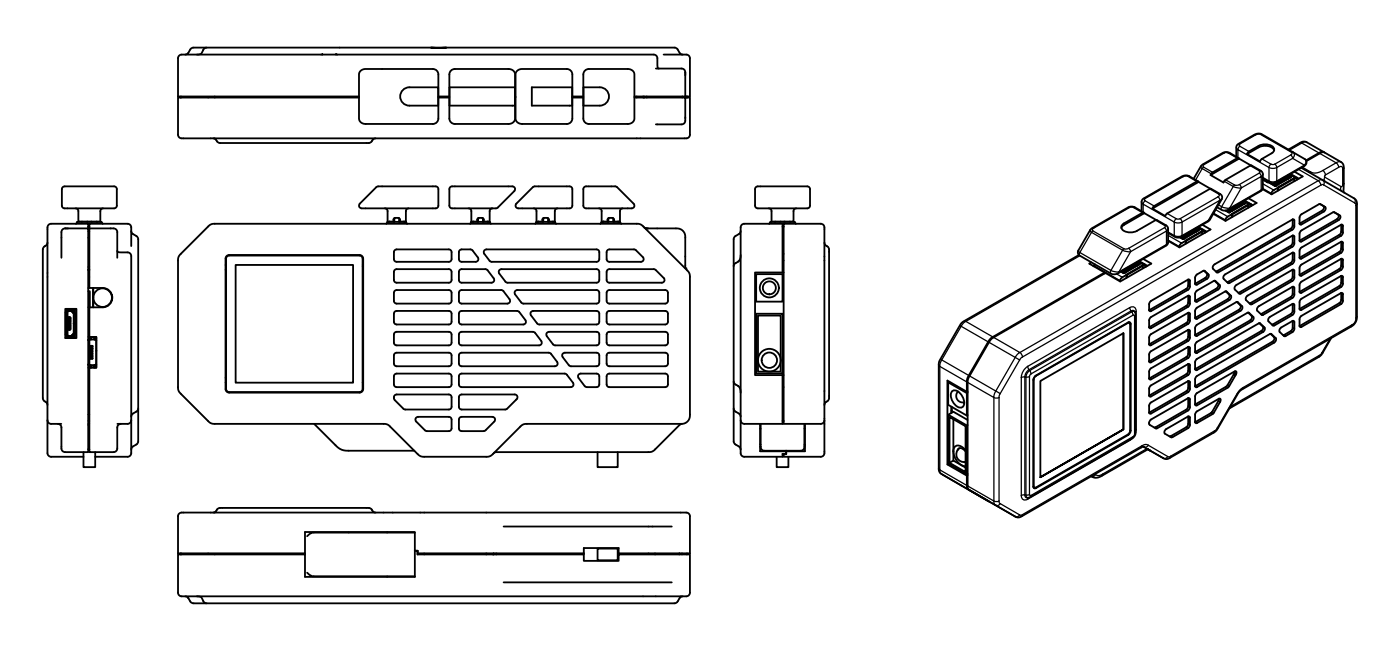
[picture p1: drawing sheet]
<svg xmlns="http://www.w3.org/2000/svg" width="382mm" height="180mm" viewBox="0 0 382 180" stroke-linecap="round" stroke-linejoin="round" font-family="sans-serif">
<!-- layer: Layer 1 -->
<g fill="none" stroke="#000" stroke-width=".5">
<path d="M56.4 13a2.37 2.37 0 0 0-1.3 1.5l-.5 .3-.9 .1M87.6 14.9h.1M88 14.7v.2M88 14.9h.1M91.7 14.9h.1M91.7 14.7v.2M92.1 14.9h.1M98.4 19.4l1.3-.6h18.4a1.5 1.5 0 0 1 1.5 1.5v12a1.5 1.5 0 0 1-1.5 1.5h-18.4l-1.1-.4-.5-.4-.1-.7v-12zM117.6 13h4.2h-68.2a2.15 2.15 0 0 0-2.4 1.6l-.7 .3M121.8 13h62.5a1.86 1.86 0 0 1 1.2 1.4l.8 .5M123.2 19.1l.9-.3h14.8l1.2 .5 .5 .9v12.2l-.6 1-1.2 .4h-14.7a1.5 1.5 0 0 1-1.5-1.5v-12l.1-.4zM141.1 19.4l1.3-.6h12.3a1.5 1.5 0 0 1 1.5 1.5v12a1.5 1.5 0 0 1-1.5 1.5h-12.3l-.7-.1-.6-.4-.4-1v-12z"/>
<path d="M159.8 19.1l.9-.3h10.8l1.1 .5 .5 .9v12.2l-.3 .8-.6 .4-.8 .2h-10.7a1.5 1.5 0 0 1-1.5-1.5v-12l.1-.4zM179 18.7h7a1 1 0 0 1 1 1M179.8 18.7l-.2-.1-.2-.4v-2.3a1 1 0 0 0-1-1h-128.8a1 1 0 0 0-1 1v10.4h49.4M181.1 14.9h6.2a1 1 0 0 1 1 1v10.4h-1.3M187 19.7v.8M187 19.7v6.6M49.4 26.3v.3M58.2 37.8l.5 .1a1.87 1.87 0 0 0 1.4 1.1h40.5a1.25 1.25 0 0 0 1.2-1l.7-.2M98 26.6h-49.4v10.2a1.07 1.07 0 0 0 1 1h137.7a1 1 0 0 0 1-1v-10.2h-1.3M110.1 24.4l1.6-.6h7.9v5h-7.9a2.5 2.5 0 0 1-2.3-1.6 2.5 2.5 0 0 1 .7-2.8zM119.6 26.6h3M119.6 26.3h3"/>
<path d="M122.7 23.8h17.8v5h-17.8zM140.6 26.3h.1M140.6 26.6h.1M156.1 23.8h-11v5h11M156.2 26.6h3M156.2 26.3h3M159.2 23.8h4.5a2.5 2.5 0 0 1 2.5 2.5 2.5 2.5 0 0 1-2.5 2.5h-4.5zM173.1 26.6h13.9v6.3a1.01 1.01 0 0 1-1 1h-7M173.1 26.3h13.9M175.7 26.3v.3M186.2 26.3v.3M187 32.1v.1"/>
<path d="M187.5 26.3v.3M17.1 51.1l.5-.2h13.5a.76 .76 0 0 1 .8 .7v4.5a.77 .77 0 0 1-.8 .8h-13.5a.75 .75 0 0 1-.7-.8v-4.5zM20.6 56.9a.75 .75 0 0 1 .8 .7v2.9h6v-2.9a.75 .75 0 0 1 .7-.7M98.2 55.6l4.8-4.7h15.9a.75 .75 0 0 1 .7 .7v4.5a.77 .77 0 0 1-.8 .8h-20.1a.75 .75 0 0 1-.7-.5 .75 .75 0 0 1 .2-.8zM105 56.9a.75 .75 0 0 1 .8 .7v2.9h.5M107.6 59.5l-.1 1.1M108.9 59.5l.1 1.1M111.5 56.9a.75 .75 0 0 0-.7 .7v2.9h-.5M122.8 51.1l.6-.2h16.4a.75 .75 0 0 1 .7 .4 .75 .75 0 0 1-.2 .8l-4.8 4.7-12.1 .1a.79 .79 0 0 1-.8-.8v-4.5zM127.9 56.9a.75 .75 0 0 1 .7 .7v2.9h.5M130.5 59.5v1M131.8 59.5l.1 1.1"/>
<path d="M134.4 56.9a.75 .75 0 0 0-.8 .7v2.9h-.5M140.9 55.6l4.8-4.7h9.7a.75 .75 0 0 1 .8 .7v4.5a.77 .77 0 0 1-.8 .8h-13.9a.75 .75 0 0 1-.7-.5 .75 .75 0 0 1 .1-.8zM145.7 56.9a.75 .75 0 0 1 .7 .7v2.9h.5M148.3 59.5l-.1 1.1M149.6 59.5l.1 1.1M152.2 56.9a.75 .75 0 0 0-.8 .7v2.9h-.5M159.4 51.1l.5-.2h8.2l4.8 4.7a.77 .77 0 0 1 .1 .8 .77 .77 0 0 1-.7 .5h-12.3a.8 .8 0 0 1-.8-.8v-4.5zM163.4 56.9a.75 .75 0 0 1 .8 .7v2.9h.5M166 59.5l-.1 1.1M167.3 59.5l.1 1.1M169.9 56.9a.75 .75 0 0 0-.7 .7v2.9h-.5M206.3 51.1l.5-.2h13.5a.74 .74 0 0 1 .8 .7v4.5a.77 .77 0 0 1-.8 .8h-13.5a.76 .76 0 0 1-.7-.8v-4.5z"/>
<path d="M209.8 56.9a.75 .75 0 0 1 .8 .7v2.9h6v-2.9a.75 .75 0 0 1 .7-.7M312.2 58l-2.7-1.5-1.3-.1-10.2 5.9-.5 .5-3.2 5.5-.1 .9 .5 .6 8.5 4.9 1 .2 1-.4 13-7.4 .5-.6v-4.5l-.4-.5-2.6-1.4h-.4l-5 2.9a3.4 3.4 0 0 1-4.2-.6 1.08 1.08 0 0 1 .6-1.4l5.1-2.9 .5 .1M327 49.5l-2.8-1.6h-.9l-.8 .3-10.6 6.1-.4 .7v2.6M327.1 49.6l-.5-.1-11.6 6.7-.5 .7M330.3 51.5l-3.2-1.9-12.6 7.3 3.5 2.1 .5-.7 11.6-6.7 .4-.1 2.9 1.8 .1 .5-.1 .6-3.6 6-7.8 4.4-1.2-.1-2-1.1M334.4 57.5l1 .5 .4-.1M336.2 57.6l-.4 .1-.1 .2M336.2 57.7h.1M337.4 42.8v-2.7l.3-.6 4.7-2.8 1.3-.3 .6 .2 11.7 6.8 .5 .5v.8l-.5 .6-7.9 4.5-1.4 .1-2.1-1.2M338 43.1l-2.7-1.5h-1.4l-5.9 3.4-2.3 3.8M338.1 43.3l-.5-.1-6.7 3.8-.5 .8M338.9 55.1l.5 .6"/>
<path d="M339.1 56l-3 1.6M339.4 54.9l1.5 .7M339.4 55.7l-.3 .1-.1 .2M339.4 55.7l.1 .1M339.6 54.7l2.3 1.3M339.8 55.5l-.4 .2M340 54.9v.3M340.6 41.5l2.9-1.7a3.4 3.4 0 0 1 4.2 .7 1.08 1.08 0 0 1-.7 1.3l-2.6 1.6-.5 .7-3.6-2.1zM340.7 54.1l2.2 1.3-8.5 4.9-3.3-2M340.7 56.7l-.2-.7 .4-.3-4.8 2.7v.9M340.7 55.4v.2M340.9 55.6v.1"/>
<path d="M340.9 55.7l.6 .5M341.3 55.7l-.2 .1M341.4 45.1l-3.3-1.8-7.7 4.5 3.5 2 .6-.7 6.9-4 2.7 1.6 .5 .6v4.1l-.4 .7-9.1 5.2-1.4 .1-1.6-.8M341.4 55.7v.5M344.6 49l3.3 1.8 .5-.2M347.7 41a3.2 3.2 0 0 0-4.2-.8l-3.2 1.8M348.7 50.4h-.3l-.2 .3M348.7 50.4h.1M351.5 47.9h.1M351.5 48l.4 .3v.2M351.5 47.9v.1M351.6 40.8l3.5-2 .9-.2 5.3 2.9"/>
<path d="M351.7 48.7l-3 1.7M351.9 47.6l1.6 .8M352 48.5h-.3l-.2 .3M352 48.5h.1M352.2 47.5l2.2 1.3M352.4 48.3l-.4 .2M352.8 59.9l-.1 1.9-.5 .6-20.4 11.7M353.3 46.9l2.2 1.2-8.5 4.9-2.5-1.4M353.3 49.4l-.3-.6 .5-.4-4.8 2.8v.9M353.5 48.4h.1M353.5 48.4l.5 .6M353.9 48.4l-.3 .2"/>
<path d="M355.1 45.8l14.4 8.3 .7 .8 .1 31.7-.4 1.3-1.1 1.2-30.2 17.4-.8 1-5.6 9.6-.9 .9-12.8 7.3-.9-.2-5.6-3.2M356.5 44l3.8-2.2 .8-.3 5 2.8 .6 1.2-.1 6.6 .3 .5M360.3 55.7l1.4 .9-.2 1-6.3 3.7-.5-.1-.1-1.8 .4-.8 4.9-2.9h.4M361 49.2h.1M361.2 56.2l.1 .6-.5 .7-6.2 3.5M361.4 41.6l-.5-.2-.6 .1-3.9 2.3M365.2 58.6l.1 .6-.5 .6-10.2 5.9M13 66.2l-.2 .5a1.87 1.87 0 0 0-1.1 1.4v40.5a1.25 1.25 0 0 0 1 1.2l.3 .7M17.8 62.3h6.3v2.5v58.6h-6.3a1.07 1.07 0 0 1-1-1v-5.7a1 1 0 0 0-1-1M17.8 62.3a1.06 1.06 0 0 0-1 1v7.1M18.6 62.3h-.8M20.8 61l.3-.4h6.5l.4 .5"/>
<path d="M20.8 61l-.1 .1M22.4 60.5l-.1 .1M23.8 60.5l-.1 .1M24.1 73.6h.3M24.1 78.6h.3M24.1 61.9h.3M24.1 63.1h.3M24.1 62.3v-1.2h-10.1a1.07 1.07 0 0 0-1 1v52.6M24.1 79.5h.4v4.4M24.1 61.1h.3M24.4 62.3v-1.2h10.4a1.01 1.01 0 0 1 1 1v5.1M24.9 60.5l.1 .1"/>
<path d="M25.4 78.6v5.3M25.5 78.6v5.3M26.4 60.5l.1 .1M30.2 62.3h.1M32 70.4v-7.1a1.01 1.01 0 0 0-1-1h-6.6v16.3h3.6a2.64 2.64 0 0 1 2.6 2.6 2.64 2.64 0 0 1-2.6 2.7h-3.6v8h1.9v8.4h-1.9v23.1h6.6a1.01 1.01 0 0 0 1-1v-5.7a1 1 0 0 1 1-1M32 68.5l.1 .2 .5 .1 2.2 .1a1 1 0 0 1 1 1v44.8M35.8 63v.3a1.86 1.86 0 0 0 1.4 1.1l.5 .9v55.4a1.86 1.86 0 0 1-1.4 1.1l-.5 .9M56.9 61.7l.7-.5 .8-.1 116.3 .1 .7 .5 12.2 12.2 .6 1 .1 38.4-.2 1-.8 1-1.3 .4h-42.8l-1.1 .6-7.9 7.9-.6 .3-.7 .2-18-.1-.8-.6-7.9-7.8-1-.5-47.5-.2-.7-.4-7.8-7.8-.5-.7-.1-.8v-35.3l.6-1zM61.5 73.6h.2M61.5 72.3h.2M61.8 69.9l.8-.3h35.5a1 1 0 0 1 1 1v35.5a1 1 0 0 1-1 1h-35.5a1 1 0 0 1-1.1-1l.1-35.5zM61.9 70l.7-.3h35.5a.85 .85 0 0 1 .9 .9v35.5a.85 .85 0 0 1-.9 .9h-35.5a.85 .85 0 0 1-.9-.9v-35.5z"/>
<path d="M64.3 72.3h32.1v32.1h-32.1zM99 72.8h.1M99 72.3h.1M106.3 60.5l-.1 .1M106.3 60.5h1.1v-.8l.5-.2h1l.3 1h1.1M107.7 68.3l.5-.2h14.3a.75 .75 0 0 1 .7 .7v1.9a.75 .75 0 0 1-.7 .8h-14.3a.75 .75 0 0 1-.7-.8v-1.9zM107.7 73.7l.5-.2 14.3-.1a.75 .75 0 0 1 .7 .8v2.2a.75 .75 0 0 1-.7 .8h-14.3a.75 .75 0 0 1-.7-.8v-2.2zM107.7 79.4l.5-.2h14.3a.75 .75 0 0 1 .7 .7v2.2a.75 .75 0 0 1-.7 .8h-14.3a.75 .75 0 0 1-.7-.8v-2.2zM110.3 60.5l.1 .1M111.1 61.1l-.4-.5h-4.9l-.4 .5M125.5 73.7l.5-.2h6.7l2 2.4 .2 .6-.3 .5-.5 .2h-8.1a.75 .75 0 0 1-.8-.8v-2.2zM125.5 68.3l.5-.2h2.6l1.9 2.4v.5l-.4 .4-4.1 .1a.75 .75 0 0 1-.8-.8v-1.9z"/>
<path d="M129.1 60.5h1.1l.1-.8 .4-.2h1.1l.2 1h1.1M129.1 60.5l-.1 .1M130.5 60.5l-.1 .1M132.3 68.3l.5-.2h30a.75 .75 0 0 1 .7 .7v1.9a.75 .75 0 0 1-.7 .8h-28.6l-.6-.3-1.4-1.9-.2-.6zM133.1 60.5l.1 .1M134 61.1l-.4-.5h-4.9l-.4 .5M136.3 73.6l.6-.1 25.9-.1a.75 .75 0 0 1 .7 .8v2.2a.75 .75 0 0 1-.7 .8h-24.3l-.6-.3-1.6-2.2-.2-.6zM137.4 79.4l-.6-.2h-10.8a.75 .75 0 0 0-.8 .7v2.2a.75 .75 0 0 0 .8 .8l12.7-.1 .4-.4 .1-.5-1.8-2.5M140.7 79.3l.5-.1h21.6a.75 .75 0 0 1 .7 .7v2.2a.75 .75 0 0 1-.7 .8l-20.2-.1-2-2.4-.2-.6zM146.1 61l.4-.4h4.9l.3 .4M146.1 61v.1M146.9 60.5h1.1l.1-.8 .4-.2h1.1l.2 1h1.1"/>
<path d="M146.9 60.5l-.1 .1M150.9 60.5l.1 .1M151.7 61l.1 .1M163.9 61l.3-.4h4.9l.4 .4M163.9 61l-.1 .1M164.7 60.5h1.1l.1-.8 .4-.2h1l.3 1h1.1M164.7 60.5l-.1 .1M165.8 68.3l.5-.2h6.9l2.2 2.1a.75 .75 0 0 1 .2 .8 .75 .75 0 0 1-.7 .5h-8.6a.75 .75 0 0 1-.8-.8v-1.9zM165.8 73.7l.5-.3 12.3 .1 2.5 2.4a.75 .75 0 0 1 .2 .8 .75 .75 0 0 1-.7 .5h-14.3a.75 .75 0 0 1-.8-.8v-2.2zM165.8 79.4l.5-.2h15.2a.75 .75 0 0 1 .8 .7v2.2a.75 .75 0 0 1-.8 .8h-15.2a.75 .75 0 0 1-.8-.8v-2.2zM168.7 60.5l.1 .1M169.5 61v.1"/>
<path d="M175.8 62l.3 .3M176.1 62.3h.8M176.1 62.3h.4M176.9 62.3h8l.8 .3 .7 .4 .4 .7 .2 .8 .1 8.7M201.5 71.3l-.9 .6-.4 .8M201.5 71.3h.1M202.1 69.6l-.1 1-.5 .7M202.1 63v.3a1.86 1.86 0 0 1-1.4 1.1l-.5 .9 .1 55.4a1.86 1.86 0 0 0 1.3 1.1l.5 .9M206.4 74.8h7.2v7.5h-7.2zM209.9 61v.1M209.9 61l.4-.4h6.5l.4 .4M211.6 60.5l-.1 .1"/>
<path d="M213 60.5l-.1 .1M213.6 74.4h-7.5v28h7.5M213.6 61.1v13.3M213.6 61.9h.3M213.6 74.4h.3M213.9 61.1h-10.8a1.01 1.01 0 0 0-1 1v61.5a1 1 0 0 0 1 1.1h10.5v-.8h1v-.7M214.1 60.5l.1 .1M215.6 60.5l.1 .1M217.2 61v.1M225 66.2l.1 .5a1.87 1.87 0 0 1 1.2 1.4v40.5a1.24 1.24 0 0 1-1 1.2l-.3 .7M294.4 69.6l-31.7 18.3-.7 .8-5.7 9.9-.1 .9 .1 29 .6 .8 12.8 7.4M297.8 71.6l-.6 .3 4.3 2.5v.2"/>
<path d="M298.7 72.3l-.4 .2M298.8 72.1l-.2 .6M301.5 74.4l-31.1 17.9-.7 .9-5.6 9.8-.2 1v2.9M305.9 74.1l.7 .4 .4-.1M306.9 74.4v.1M307.1 74.4h-.1M307.4 75.1v.7M307.4 75.1h.1M307.4 74.2l-.5 .2M307.4 74.2h.1M310.2 71.7l.4 .6M310.3 72.5l-2.9 1.7"/>
<path d="M310.6 71.4l1.6 .8M310.7 72.3h-.4l-.1 .3M310.7 72.3h.1M310.9 71.3l2.2 1.2M311.1 72.1l-.4 .2M312 70.6l2.2 1.3-8.5 4.9-4-2.3-30.6 17.6-.8 .7-5.8 9.9-.4 1.1v29.3l.4 .6 12.6 7.3 1.1 .2 33.3-19.1 .6-.2M312 73.2l-.3-.6 .5-.4-4.8 2.9M312.2 72.2h.1M312.2 72.2l.5 .6M312.3 72.1l-.1 .2M315.5 60l-3.2-1.8-5.6 3.2-.7 .8M322 64.8l.8 .4 .3-.1"/>
<path d="M323.2 65.1h-.1M323.6 64.9h-.4l-.1 .2M323.6 64.9h.1M324.3 76.3l-.1 1.9-.5 .6-10.1 5.9M326.3 62.4l.5 .6M326.4 63.2v.1M326.5 75.1l2.2-1.2 1.1 1 .1 .3-.5 .9-3 1.6-.3-.3v-1.6zM326.5 79.5l4.9-2.9 1.5 1.3v.5l-.5 .6-6 3.4-.3-.4v-1.8zM326.5 63.2l-2.9 1.7M326.8 62.1l1.5 .8M326.9 63l-.5 .2M326.9 63h.1"/>
<path d="M327.1 62l2.2 1.2M327.2 62.8l-.3 .2M327.4 62.2v.3M328.1 61.3l2.3 1.3-8.5 4.9-3.1-1.8M328.2 63.9l-.3-.7 .4-.3-4.7 2.7v.9M328.2 62.6v.2M328.3 62.9h.1M328.4 62.9l.5 .6M328.5 73.9l.9 .9-.1 .7-3.2 1.9M328.7 62.9l-.2 .2M328.8 63v.4M331.3 72.3l21.4-12.4h.5v2.1l-.5 .7-20.2 11.6h-.4l-1.1-.9v-.7z"/>
<path d="M331.4 76.6l1.1 1.1-.3 .9-6.1 3.5M334.5 79.5l1 1.1-.3 .9-9.1 5.3M337.2 77.9l15.5-8.9h.5v2.1l-.5 .9-14.1 8.1h-.4l-1.2-1.1-.1-.6zM352.8 68.9l-.1 2.2-.5 .6-14.2 8.2M352.8 78.3v1.8l-.4 .8-8.3 4.8M352.8 73.6l-.1 2.1-.5 .7-11.2 6.4M352.8 64.3l-.1 2.1-.5 .7-17.3 9.9M353.2 66.4l-.5 .9-17.2 9.9h-.4l-1.3-1.3 .2-.7 .4-.3 18.6-10.7 .2 .4v1.8M355 63.1l8.7-5.1 .4-.1 1.7 1.1v.4l-.5 .7-10.4 5.9-.3-.4v-1.8zM355 67.7l10.9-6.4 .5 .1 .1 2-.6 1-11 6.2-.3-.3v-1.8zM355 72.4l10.9-6.4h.5l.1 2.1-.6 .9-11 6.3-.3-.4v-1.8zM355 77l10.9-6.3h.5l.1 2.1-.6 .9-11 6.3-.3-.4v-1.8z"/>
<path d="M366 75.3v2.1l-.5 .7-10.9 6.2M366 66v2.1l-.5 .7-10.9 6.2M366 61.3v2.1l-.5 .7-10.9 6.2M366 70.6v2.2l-.5 .6-10.9 6.3M366 79.9v2.2l-.5 .6-10.9 6.3M17.8 84.3h3.1v8h-3.1zM18.1 91.5l.3 .5h.3M18.2 85.1l-.1 .2v6l.1 .2M18.4 85.1l-.5 .2v6l.5 .2M18.4 87.8h.2M18.4 88.8h.2M18.4 85.1v6.4"/>
<path d="M18.4 91.5l.3 .2M18.6 92v.1M18.6 91.7h.1M18.7 84.8h.6M18.7 91.7h.6l-.1 .6M18.7 84.8l-.3 .3M18.7 84.8h-.1M18.7 84.5l-.3 .1-.3 .5M18.7 91.7l.2 .6M18.7 92.1l-.8 .2M18.9 84.3l-.2 .5M19.2 84.3l.1 .5"/>
<path d="M19.2 86.8v3l-.4 .2-.2-.2v-3.1l.4-.2 .2 .3M19.2 87.1l-.1-.3 .1 .4M19.2 87.4l-.1 .4 .1-.3M19.2 88.1l-.1 .3 .1-.2M19.2 88.7l-.1 .4 .1-.3M19.2 89.4l-.1 .3 .1-.2M19.2 87.8h.1M19.2 88.4v.1M19.2 89.1h.1M19.2 89.7v.1M19.3 92.1h.8M19.3 84.8l.8 .7"/>
<path d="M19.3 91.9l-.2 .2-.4-.2M19.3 84.6l-.2-.1-.4 .1M19.3 92l.4-.1 .7-1v1.4M19.3 84.8h-.6M19.6 84.3v.3M19.6 85h.1M19.7 91.4h.1M19.8 91.7l.1 .4M19.9 91.7v.4M19.9 85.3h.1M19.9 91.3h.1M20 85.4l.1 .2"/>
<path d="M20.1 91.1l-.7 .6h-.7M20.1 88.3v2.6M20.1 85.6l.6 .2v2.3l-.2 .2M20.1 88.3h.2M20.1 90.9h.2M20.1 85.6v2.7M20.1 90.9l-.1 .2M20.1 91.5v.7h.3M20.3 88.3h.1M20.3 85.6l.2 .2v2.3l-.2 .2M20.3 88.3l.2 .2v2.2l-.2 .2M20.4 84.3v1.3l-.7-.9-.4-.2"/>
<path d="M20.4 84.4h-.3v.7M20.4 88.3h.1M20.5 88.3h-.4M20.5 88.3l.2 .2v2.2l-.4 .2M24.1 83.9h.3M24.1 91.9h.3M24.1 99.5h.3M24.1 92.8h.1M24.1 99.5h.1M24.1 99.5l.3 .4h.4M24.4 99.5l.4 .1M24.4 92.8v6.7"/>
<path d="M24.5 91.9v.5M24.7 94.4l.6 .1-.2 .1v.4h.2v.3h-.2v.4h.2v.3h-.2v.3h.2v.3h-.2v.4h.2v.3h-.2v.3h.2l-.1 .3-.5-.1zM24.8 92.4h-.4l-.3 .4M24.8 92.7l-.7 .1M24.8 92.7h1M24.9 91.9l-.1 .8M25.1 97.3l.1 .3zM25.1 96.6l.1 .4zM25.1 96l.1 .3zM25.1 95.3l.1 .4zM25.1 94.6l.1 .4zM25.7 91.9l.1 .8"/>
<path d="M25.8 99.6l-.1 .7M25.8 92.7l.5 .2v6.5M25.8 99.6h-1v.4M25.8 92.2l-.3-.1-.7 .1M25.8 91.9v.5M25.8 99.9h.1M26 91.9v.5M26.3 91.9v.7l-.5-.2h.5M26.3 99.7v.6M26.3 99.4l-.5 .2M26.3 99.4h.1M26.3 99.7l-.5 .2h.5"/>
<path d="M30.5 80.5v1.4M107.7 85.1l.5-.2h14.3a.75 .75 0 0 1 .7 .7v2.2a.75 .75 0 0 1-.7 .8h-14.3a.75 .75 0 0 1-.7-.8v-2.2zM107.7 90.8l.5-.2h14.3a.75 .75 0 0 1 .7 .7v2.2a.75 .75 0 0 1-.7 .8h-14.3a.75 .75 0 0 1-.7-.8v-2.2zM107.7 96.5l.5-.2h14.3a.75 .75 0 0 1 .7 .7v2.2a.75 .75 0 0 1-.7 .8h-14.3a.75 .75 0 0 1-.7-.8v-2.2zM125.5 96.5l.5-.2h23.8l.6 .2 1.6 2.2 .2 .6-.3 .5-.5 .2h-25.4a.75 .75 0 0 1-.8-.8v-2.2zM125.5 85.1l.5-.2h15.1l.6 .2 1.7 2.2 .1 .6-.2 .5-.5 .2h-16.8a.75 .75 0 0 1-.8-.8v-2.2zM145 85l.5-.1h17.3a.75 .75 0 0 1 .7 .7v2.2a.75 .75 0 0 1-.7 .8l-15.9-.1-2-2.4-.1-.6zM146 90.8l-.6-.2h-19.4a.75 .75 0 0 0-.8 .7v2.2a.75 .75 0 0 0 .8 .8l21.4-.1 .4-.4v-.5l-1.8-2.5M149.3 90.7l.5-.1h13a.75 .75 0 0 1 .7 .7v2.2a.75 .75 0 0 1-.7 .8l-11.5-.1-2.1-2.4-.1-.6zM153.7 96.4l.5-.1h8.6a.75 .75 0 0 1 .7 .7v2.2a.75 .75 0 0 1-.7 .8l-7.2-.1-2-2.4-.2-.6zM165.8 85.1l.5-.2h15.2a.75 .75 0 0 1 .8 .7v2.2a.75 .75 0 0 1-.8 .8h-15.2a.75 .75 0 0 1-.8-.8v-2.2zM165.8 90.8l.5-.2h15.2a.75 .75 0 0 1 .8 .7v2.2a.75 .75 0 0 1-.8 .8h-15.2a.75 .75 0 0 1-.8-.8v-2.2z"/>
<path d="M165.8 96.5l.5-.2h15.2a.75 .75 0 0 1 .8 .7v2.2a.75 .75 0 0 1-.8 .8h-15.2a.75 .75 0 0 1-.8-.8v-2.2zM206.4 85.6h7.2v16.3h-7.2zM206.9 86.1h6.2v15.3h-6.2zM308 87.9l.2 .2M309.7 85.1l.2 .7v32.2l-.2 .9-.7 .7-27.9 16.1-.7 .2M313.9 86.7l10.3-6 .5 .1v2l-.3 .8-10.5 6-.3-.4v-1.8zM313.9 91.3l10.3-5.9h.5v2.1l-.3 .7-10.5 6.1-.3-.4v-1.8zM313.9 96l10.3-6 .5 .1v2.1l-.3 .7-10.5 6-.3-.3v-1.8zM313.9 82.3l10.3-6 .5 .1v2l-.5 .7-10.3 5.9-.3-.4v-1.6zM324.3 85.4l-.1 2.1-.5 .6-10.1 5.9M324.3 94.7l-.1 2.1-.5 .7-10.1 5.8M324.3 99.3l-.1 2.2-.5 .6-10.1 5.9"/>
<path d="M324.3 90l-.1 2.1-.5 .7-10.1 5.8M324.3 80.7l-.1 2.1-.5 .7-10.1 5.8M326.5 84.1l8-4.6 1.5 1.3v.5l-.5 .6-9.1 5.2-.3-.4v-1.8zM326.5 88.8l10.9-6.3h.4l1.3 1.2-.2 .7-.4 .4-12.1 6.9-.3-.4v-1.8zM326.5 93.4l13.9-8h.4l1.3 1.2-.1 .7-.4 .4-15.2 8.7-.3-.4v-1.8zM326.5 98.1l17-9.8h.4l1.3 1.2-.1 .5-.4 .6-18.3 10.4-.3-.3v-1.8zM337.5 82.4l1.1 1.1v.4l-.5 .6-12 6.9M340.3 80.8l12.4-7.2 .5 .1v2l-.3 .8-11.2 6.5h-.5l-1.2-1.1-.1-.4zM340.6 85.3l1.1 1.1-.1 .4-.5 .6-15 8.7M343.3 83.7l9.4-5.4h.5v2.1l-.3 .7-8.2 4.8h-.4l-1.2-1.1v-.6zM343.7 88.2l1 1.1v.4l-.5 .6-18.1 10.4M346.4 86.6l6.3-3.6h.5v2.1l-.3 .7-5.1 3h-.5l-1.1-1.1-.1-.6z"/>
<path d="M346.7 91.1l1.1 1.1-.1 .4-.4 .6-21.2 12.2M349.5 89.5l3.2-1.9 .5 .1v2l-.1 .5-2.3 1.5h-.4l-1.2-1.1-.1-.4zM352.8 87.6l-.2 2.4-2.4 1.5M352.8 82.9v1.9l-.4 .7-5.3 3.1M355 81.7l10.9-6.4 .5 .1 .1 2-.6 .9-11 6.3-.3-.4v-1.8zM355 86.4l10.9-6.4h.5l.1 2.1-.6 .9-11 6.3-.3-.4v-1.8zM363.3 92.3l-2.5 4.3-.7 .7-24.6 14.2M13 114.7v8.9a1.1 1.1 0 0 0 1 1.1h8.8M13 114.7a1 1 0 0 0 1 1h2.7M24.1 100.3h.3M24.1 114.9h.3M24.8 100l.1 .3"/>
<path d="M25.8 100l-.8 .2-.2-.2M25.8 100.2v-.3h.2v.4M26 100.2l-.2 .1M35.8 114.7v8.9a1 1 0 0 1-1 1.1h-8.8M35.8 114.7a1 1 0 0 1-1 1h-2.8M37.7 111.5v.2a1.86 1.86 0 0 1-1.4 1.1l-.5 .9M61.5 104.4h.2M61.5 103.1h.2M85.7 115.7l6.3 6.2 1.6 1 1.4 .1h18.1M99 104.4h.1M107.7 102.2l.5-.2h14.3a.75 .75 0 0 1 .7 .7v2.2a.75 .75 0 0 1-.7 .8h-14.3a.75 .75 0 0 1-.7-.8v-2.2zM107.7 107.9l.5-.2h14.3a.75 .75 0 0 1 .7 .7v2.6a.75 .75 0 0 1-.7 .8l-12.1-.1-2.8-2.7-.1-.6z"/>
<path d="M113.6 114l.5-.2h8.4a.75 .75 0 0 1 .7 .7v2.4a.75 .75 0 0 1-.7 .8l-6.2-.1-2.7-2.6a.75 .75 0 0 1 0-1zM125.5 102.2l.5-.2h28.1l.6 .2 1.7 2.2 .1 .6-.2 .5-.5 .2h-29.8a.75 .75 0 0 1-.8-.8v-2.2zM125.5 107.9l.5-.2h14.5l.5 .1 .2 .5-.2 .6-2.9 2.8-12.1 .1a.75 .75 0 0 1-.8-.8v-2.6zM125.5 114l.5-.2h8.4a.75 .75 0 0 1 .7 .4 .75 .75 0 0 1-.2 .8l-2.7 2.6-6.2 .1a.75 .75 0 0 1-.8-.8v-2.4zM158 102.1l.5-.1h4.3a.75 .75 0 0 1 .7 .7v2.2a.75 .75 0 0 1-.7 .8l-3.1-.2-1.8-2.3-.2-.6zM165.8 102.2l.5-.2h15.2a.75 .75 0 0 1 .8 .7v2.2a.75 .75 0 0 1-.8 .8h-15.2a.75 .75 0 0 1-.8-.8v-2.2zM186.1 115.7l-.6 .3-6.9 6.8-1.1 .6h-42.1l-.7 .3M200.2 111.5l.1 .2a1.86 1.86 0 0 0 1.3 1.1l.5 .9M200.2 104.1l.4 .7 .9 .6M201.5 105.4h.1M201.5 105.4l.5 .7 .1 1.1M207.4 117h.2"/>
<path d="M207.4 115.7v7.5h7.2M207.4 115.7v.2M207.6 115.7v6.3a1.06 1.06 0 0 0 1 1h9.9a1.01 1.01 0 0 0 1-1v-6.3M213.6 102.4v13.3h-10.5a1 1 0 0 1-1-1M213.6 114.9h.3M213.6 102.4h.3M219.5 117h.2M219.7 115.7v7.5h-5.1v-.2v.2M225 114.7a1 1 0 0 1-1 1h-10.1v-54.6h10.1l.7 .3 .3 .7v61.5a1 1 0 0 1-1 1.1h-10.1v-.8M258.8 104.3v6.2l5.1 2.9 .2-.1M258.8 113.2v13.3l5.1 2.9 .2-.1M259.1 104.2l-.3 .1 5.1 3 .2-.1"/>
<path d="M259.1 113.8l4.4 2.5v12.5l-4.4-2.5zM259.6 111v1.7M259.7 106.9a1.62 1.62 0 0 1 2.5 .7l.4 .5a2.3 2.3 0 0 1 0 3 2.29 2.29 0 0 1-2.6-1.5 2.91 2.91 0 0 1-.3-2.7zM259.8 112.1l-.2 .1M259.8 111.1v1.5M260.2 114.4v11.3M261.4 106.8l-.4 1 .2 1.2 .8 .7 1.1 .1M263.9 107.3v6.1M264.1 114.6l-3.9-2.2-1.4 .8 5.1 2.9M264.1 106.8l-.2 .1-5.4-3v22.9l.4-.2M264.1 116l-.2 .1v13.3M282.4 102.7l25.5-14.7 .2-.1 .4 .2 .1 29.4-.2 .7-.5 .5-25.5 14.6-.3-.2-.1-.3v-29.1z"/>
<path d="M282.4 102.8l25.4-14.7 .6 .1v29.3l-.2 .6-.4 .5-25.4 14.5-.3-.4v-29.1zM306.6 117.2v-26.3l-22.7 13.1v26.2M313.9 114.6l10.3-5.9h.5v2.4l-.3 .8-8.6 5h-.4l-1.8-1.1v-.7zM313.9 100.7l10.3-6h.5v2.1l-.3 .8-10.5 6-.3-.4v-1.8zM313.9 105.3l10.3-5.9h.5v2.1l-.3 .7-10.5 6.1-.3-.4v-1.8zM313.9 110l10.3-6 .5 .1v2l-.3 .8-10.5 6-.3-.4v-1.8zM318.1 117.3l6.1-3.6h.5v2.2l-.3 .8-4.4 2.6h-.4l-1.7-1-.1-.6zM324.3 104l-.1 2.1-.5 .7-10.1 5.8M324.3 113.6v2.1l-.4 .7-4.7 2.7M324.3 108.7v2.2l-.4 .7-8.9 5.1M326.5 107.4l10.4-6h.5l-.1 .7-2.1 3.6-8.8 5-.3-.4v-2.1zM326.5 112.4l6.1-3.6 .5 .1-.1 .8-2 3.2-4.6 2.6-.3-.4v-1.9z"/>
<path d="M326.5 102.8l20-11.6h.5l1.2 1.2v.5l-.5 .6-21.3 12.2-.3-.4v-1.8zM332.7 108.8l-.2 .6-1.9 3.2-4.5 2.6M337 101.3l-.2 .6-2.1 3.5-8.6 5M22.8 123.4v4.1h3.2v-4.1M24.1 122.6h.3M58.2 139.9l.5-.2a1.87 1.87 0 0 1 1.4-1.1h40.5a1.24 1.24 0 0 1 1.2 1l.7 .3M163.1 123.4v4.1h5.5v-4.1M207.4 121.3h.2M207.4 121.9h.2M212 124.7v2.8h3.2v-2.8M214.6 123.2v.7h-.7M219.5 121.3h.2"/>
<path d="M219.7 121.4l-.2 .3M258.5 126.8l5.4 3M259.1 126.3l1.1-.6 3.3 1.9M261.3 122.9a1.03 1.03 0 0 1 .9-.7 1.03 1.03 0 0 1 1 .6l.3 .4M261.8 122.3a2.14 2.14 0 0 0-.6 2.6 2.14 2.14 0 0 0 2.3 1.2h-.3M263.5 122.9l-.9-.9a1.46 1.46 0 0 0-1.9-.2 1.46 1.46 0 0 0-.5 1.8 4.1 4.1 0 0 0 3.3 3.6M264.1 129.7l-.2 .1v3l.2 .6 5.7 3.4M282 133l.3 .1M283.9 130.2l22.7-13zM313.3 122.6l-13 7.5-1.3 .3-1.2-.4M48.6 151.3h34.6v6.1h30v-7.1h.7v1h45.4v1.8h9.5v-1.8h19.5v10.4l-.3 .7-.7 .3h-137.7l-.7-.3-.3-.7zM49.4 151v.3"/>
<path d="M83.2 151v.3M83.8 156.3l.9 .7 .9 .3h27.6M105.6 145.2v.1M105.6 157.3v.1M113.2 150.3v-5.1h-30v5.8h-34.6v-10.1l.3-.7 .7-.3h137.7a1 1 0 0 1 1 1v10.1h-2.8M113.2 145.3h-27.6l-.8 .2-1 .8M113.2 150.3h.8v.7h45.3M134.7 151v.3M137.4 143.7h45.9M137.4 158.9h45.9M159.3 151.3v-1.7h9.5v1.7M163.1 149.7h5.5v3.2h-5.5z"/>
<path d="M168.8 151h16.7M185.4 151v.3M187.5 151v.3M53.7 162.7l1.1 .2 .5 .7a1.42 1.42 0 0 0 1.1 1M186.3 162.7l-.2 .1a1.86 1.86 0 0 0-1.2 1.3l-.8 .5h-130.5a1.69 1.69 0 0 1-2.2-1.3l-.4-.4-.5-.2"/>
<circle cx="210" cy="78.5" r="1.77"/>
<circle cx="210" cy="78.6" r="2.6"/>
<circle cx="28" cy="81.2" r="2.54"/>
<circle cx="210" cy="98.3" r="2.1"/>
<circle cx="210" cy="98.3" r="3.1"/>
</g>
<g fill="#000">
<circle cx="338.9" cy="55.2" r=".17"/>
<circle cx="351.5" cy="48" r=".17"/>
<circle cx="187.1" cy="73.2" r=".25"/>
<circle cx="310.2" cy="71.8" r=".17"/>
<circle cx="326.4" cy="62.5" r=".17"/>
<circle cx="19.7" cy="91.4" r=".25"/>
</g>
<g fill="none" stroke="#000" stroke-width=".35">
<path d="M338 39.3h.4M338.4 39.9l2.4 1.4M338.4 39.3l-.2 .4 .2 .2M338.4 39.9l-.6 .9-.4-.6M342.3 36.8h.4M342.7 36.8l-4.3 2.5M343.5 39.8v.4M344 36.7l8.5 4.9M344 36.7l-.6-.1-.7 .2M344.3 36.6l-.3 .1M354.8 39h.5l4.6 2.7M356.6 38.8h-1l-3.7 2.2"/>
<path d="M307.9 56.6h.4M308.3 56.6h1M308.3 56.6l-9.8 5.7M309.3 56.6l2.5 1.5M309.7 56.6h-.4M312 57.9v-2.2l8.5 4.9v3.7M312.1 54.1l.4 .1M312.5 54.8l2.5 1.4M312.5 54.2l-.2 .4 .2 .2M312.5 54.8l-.5 .9-.5-.6M318.5 58.3l2.5 1.4M321 59.7h1"/>
<path d="M322 59.7l.6 .9-.9 .2-1.2-.2 .5-.9M322.5 48.2h.3M322.8 48.2l-10.3 6M324.1 48.1l2.5 1.4M324.1 48.1l-.6-.1-.7 .2M324.5 48.1h-.4M327.7 45.4l.4 .6M328.1 46l-1.8 3.1M328.1 46l2.5 1.4M328.3 44.8l.4 .1M328.5 45.6l2.4 1.4M328.5 45.6l-.4 .4"/>
<path d="M328.7 44.9l-.4 .4 .2 .3M330.1 51.6l2.5 1.4M330.2 59.9l-.5 .3M331.2 58.2l3.1 1.8v.2M332.4 53.7l.5 .9 .5-.2M332.4 53.7l-10.4 6M332.5 55.9l.9 .5M332.6 53l.2 .3-.4 .4M333 53h-.4M333.4 56.4l-.2 .5 .2 .4M333.4 56.4l.8 .3 1.4 .1M333.7 41.7h.4"/>
<path d="M334.1 49.5l2.5 1.4M334.1 41.7l-5.4 3.2M334.1 41.7h1.1M334.4 57.5l.9 .5M334.5 49.1l2.4 1.4M334.6 57.4l.7 .6M335 59.2a.66 .66 0 0 0-.6 .8M335 59.2l-.6 .8M335.2 57.3l.1 .5-.6-.4M335.2 41.7l2.4 1.5M335.2 57.2h.1M335.3 57.3h.1"/>
<path d="M335.3 57.2h.1M335.3 58h.3M335.3 57.8h.1zM335.3 58h.1M335.4 57.4l3.6-2.1 .3 .2-3.9 2.3zM335.4 57.2l3.5-2zM335.5 58h.1M335.5 41.7h-.3M335.6 56.8l-.2 .4M335.7 57.9h.1M336.1 58.6h.1M336.1 58.6l-1.1 .6"/>
<path d="M336.1 58.4v.2M336.1 58.6l.2 .6M336.6 50.9l-3.2 5.5M336.9 50.5l-.3 .4M337.8 43v-2.2l8.5 4.9v3.7M338.2 50.4l-.7 .2-.6-.1M338.2 50.4l.6 .9h-.9l-1.3-.4M338.9 55.1v.1M338.9 55.2l.7 .4M338.9 55.2l.1 .1M339 56h.1M339 55.3h.1"/>
<path d="M339 55.1l.8 .4-.7 .3v.2l-3.3 1.7-.2 .3M339.3 55.5h.1M339.3 54.9l.7 .4M339.3 55.7l-3.9 2.1v.2M340 55.3l.5 .1M340.1 55.3h-.1M340.5 56l.1 .1M340.7 56.7l-.2-.6-4.2 2.5 .2 .5M340.9 55.7l.5 .6M340.9 55.6l-5.9 3.5-3.3-1.9M341.2 45.2l2.5 1.4M343.7 47.2l.5 1 .4-.7"/>
<path d="M343.7 47.2l-5.5 3.2M343.7 46.6l.2 .4-.2 .2M344 46.6h-.3M344.2 51.8l-.2 .4M344.2 51.8l-8.6 5M344.2 51.8v-3.6l-5.4 3.1-3.2 5.5M344.4 43.4l2.4 1.4M344.6 51.4l2.3 1.3-.1 .2M344.6 48.4l1.7 1M344.6 48.7l3.3 2M344.6 49l1.2 .8M344.6 51.2l-.4 .6"/>
<path d="M345.8 49.7l.2 .1M345.9 49.7h-.1M346 49.8h.1M346 49.8l1.9 1M346.1 49.7v.1M346.2 49.8h-.1M346.3 49.4l.2 .3M346.3 49.4l1.3 .2 .8-.2M346.8 49.9l1.1 .6v-.4l-.3-.1M346.8 44.8h1.1M346.8 44.8l-.5 .9 1.3 .3 .8-.3M347 52.8v.2"/>
<path d="M347.3 52h.3l-.7 .7zM347.7 49.9l.2 .1zM347.9 50h.1M347.9 50.8h.2M347.9 50.5l.1 .1zM347.9 49.9v.1M347.9 44.8l.5 .9M347.9 50.7v.1M348 49.9v.1M348 50.1l3.5-2 .4 .2-3.9 2.2zM348 50l3.5-2zM348.1 50.7v.1"/>
<path d="M348.2 50.6v.1M348.4 45.7v3.7M348.4 49.4l-.1 .3M348.7 51.4h.1M348.7 51.3l-1.1 .7M348.7 51.2v.2M348.7 51.4l.2 .5M351.4 47.9l.1 .1M351.5 48l.7 .4M351.5 47.9v.1M351.5 48v.1M351.5 48.7v.1"/>
<path d="M351.6 47.8l.8 .5-4 2.1-.3 .4M351.9 48.2v.1M351.9 47.7l.7 .4M351.9 48.5l-3.9 2.1v.2M352.2 42.3l-4.3 2.5M352.5 41.6l.1 .3-.4 .4M352.5 41.6l.2-.1a.94 .94 0 0 1 .6 .8 .94 .94 0 0 1-.5 .9l-.6-.9M352.6 48.1h.4M352.7 48.1h-.1M352.8 59.9l.4 .3M353 48.8l.1 .1M353.3 49.4l-.2-.5-4.2 2.4 .1 .6"/>
<path d="M353.5 48.5l.5 .5M353.5 48.4l-6 3.4-2.9-1.6M354.4 46.2l5.3 3.1M354.4 48.8h.1M355.4 45.6l2.3 1.3M355.9 45.1l-.1 .3M355.9 45.1l-7.5 4.3M355.9 45.1l-3.1-1.9-4.4 2.5M356 43.4a.99 .99 0 0 1-.1 1.7M357.7 46.9l-.5 .1M359.7 49.3l-81.4 46.9 .5 .5 .2 .7M359.7 49.3l.5 .5 .2 .7"/>
<path d="M360.2 41.9l4.4 2.5M360.4 50.5l-81.4 46.9M360.8 57.5l.5 .2M361 49.2l-.6-.2-.7 .3M361 46.5l-1.8 .7-1.5-.3M361 46.5l.5 .6 .2 .6M361 49.2a.92 .92 0 0 1 .2 1.3M361.2 56.2l.4 .3M361.2 50.5l8.5 4.9M361.2 50.5l-.3-.1-.5 .1M361.5 48.3l4.5 2.6M361.5 48.3a.95 .95 0 0 0 .2 1.3"/>
<path d="M361.7 47.7l-.2 .6M364.6 44.4l-3.6 2.1M364.6 44.4l.5 .6 .2 .7M364.8 59.8l.5 .3M365.2 58.6l.5 .2M366 44.2l-.7-.1-.7 .3M366 50.9a.95 .95 0 0 0 .1 1.3M366.4 46.3l-.1-.7-.5-.2-4.1 2.3M366.4 46.3v4.2M366.4 50.5l-.4 .4M366.7 45.9l-.3 .4M366.7 50.1l-.3 .4"/>
<path d="M369.5 54.1a.92 .92 0 0 1 .2 1.3M369.7 55.4l.3 .2v.5M370 56.1v30.7M370.3 55.7l-.3 .4M294.3 68.3l.4 .6M294.7 68.9l8.5 4.9M294.7 68.9l-.2 .5 .2 .4-31.1 17.9M297.5 62.8l.4 .6 .3-.4M298.1 62.2l.4 .1M298.2 63l8.5 4.9M298.5 62.3l-.4 .4 .1 .3M298.6 72.7v-.2l7 4-.1 .2"/>
<path d="M298.6 72.5h.1M298.8 72.1l-.2 .4M303.2 73.8l-.2 .5 .2 .4M303.2 73.8l.8 .3 1.4 .1M305.4 74.2l-.2 .3M305.7 76.6l-.1 .2M305.9 74.2l.7 .3M306 74.1l.6 .4M306.3 75.7a.66 .66 0 0 0-.6 .9M306.3 75.7l-.6 .9M306.4 68.3l-8.5-4.9-3.2 5.5M306.4 68.3l.8 .3 1.3 .1"/>
<path d="M306.4 68.3l-3.2 5.5M306.4 73.8l.2 .5-.5-.3M306.6 73.8h-.1M306.6 73.8h.1M306.6 73.8l.1 .1zM306.6 74.5h.2M306.6 74.3l.1 .1zM306.6 74.5h.1M306.7 73.7v.1M306.7 73.9l3.5-2 .4 .2-3.9 2.2zM306.7 73.8l3.5-2zM306.7 61v.4"/>
<path d="M306.7 67.9l-.3 .4M306.8 74.5h.1M306.9 74.4v.1M307.4 74.9v.3M307.4 75.2l.2 .5M307.4 75.2l-1.1 .5M308 67.8l.5 .9M308 67.8l-.7 .2-.6-.1M308.5 68.7l-3.1 5.5M310.1 71.7h.1M310.2 71.7l.7 .5M310.2 71.8v.1"/>
<path d="M310.2 72.5v.1M310.3 71.6l.8 .5-.7 .2-.1 .2-3.2 1.7-.3 .3M310.6 72v.1M310.6 71.4l.7 .5M310.6 72.3l-3.9 2.1v.2M311.3 71.9h.4M311.4 71.8l-.1 .1M311.7 72.6l.1 .1M311.8 72.6v.1M312 73.2l-.2-.5-4.3 2.4 .2 .6M312.2 72.3l.4 .5M312.2 72.2l-6 3.4-1.5-.8"/>
<path d="M315.3 60.1l2.5 1.4M317.8 62.1l-9.8 5.7M317.8 62.1l.5 .9 .5-.6M317.8 61.5l.2 .2-.2 .4M318.2 61.5h-.4M318.3 66.7l-12.9 7.5M318.3 66.7v-3.7l-9.8 5.7M318.3 66.7l-.1 .4M318.8 63.3l1.7 1M318.8 65.5l2.9 1.7v.2M318.8 66.1l-.5 .6M320.5 64.3l.1 .3"/>
<path d="M320.5 64.3l.8 .2 1.3-.2M321.9 67.3l-.1 .2M322 64.8l.7 .4M322.2 64.7l.5 .5M322.5 66.4l-.6 .9M322.5 66.4a.66 .66 0 0 0-.6 .9M322.6 64.3l-.2 .3M322.6 64.5l.1 .5-.5-.3M322.7 64.5h.1M322.7 64.5h.2M322.7 65.2h.3M322.7 65l.2 .1z"/>
<path d="M322.8 65.2h-.1M322.8 64.4l.1 .1M322.8 64.6l3.6-2 .3 .2-3.9 2.2zM322.9 64.5l3.4-2zM323 65.2h.1M323.1 65.1h.1M323.6 65.8v.1M323.6 65.8l-1.1 .6M323.6 65.6v.3M323.6 65.9l.2 .5M323.7 78.8l.5 .3M324.3 77.9l.4 .3"/>
<path d="M324.3 76.4l.4 .2M326.2 77.4l.5 .3M326.3 62.4v.1M326.3 62.5l.1 .1M326.3 62.5l.8 .4M326.4 63.2h.1M326.4 62.3l.8 .5-3.9 2.1-.3 .3M326.7 62.7l.1 .1M326.7 62.1l.8 .4M326.7 63l-3.8 2.1v.1M327.5 62.5l.4 .1M327.6 62.5h-.1"/>
<path d="M327.9 63.2l.1 .1M328.1 63.9l-.1-.5-4.3 2.4 .2 .6M328.3 63l.5 .5M328.3 62.9l-5.9 3.4-3.6-2.1M328.7 73.9h.1M328.9 75.8l.5 .3M329.3 74.6l.5 .3M329.7 60.2l-7.1 4.1M329.7 60.2l3.2-5.6-10.3 6v3.7M329.7 60.2l-.1 .3M331.6 76.6l.1 .1M332 78.7l.4 .3"/>
<path d="M332 74.1l.5 .2M332.4 77.5l.4 .3M334.4 60v.2M334.6 79.5l.1 .1M335.1 77l.4 .2M338.1 79.9l.5 .2M352.2 76.4l.5 .3M352.2 71.7l.5 .3M352.2 67.1l.5 .2M352.2 62.4l.5 .3M352.8 75.5l.4 .2M352.8 70.8l.4 .3"/>
<path d="M352.8 66.2l.4 .2M352.8 61.5l.4 .3M352.8 78.3l.4 .3M352.8 73.7l.4 .2M352.8 69l.4 .3M352.8 64.4l.4 .2M354.7 65.6l.5 .3M354.7 79.6l.5 .3M354.7 75l.5 .2M354.7 70.3l.5 .3M354.7 61l.5 .3M365.5 64.1l.4 .3"/>
<path d="M365.5 68.8l.4 .2M365.5 73.4l.4 .3M365.5 78.1l.4 .2M366 61.4l.5 .2M366 63.2l.5 .2M366 66l.5 .3M366 67.8l.5 .3M366 70.7l.5 .3M366 72.5l.5 .3M366 75.4l.5 .2M366 77.2l.5 .2M256.2 99.6l.3 .4"/>
<path d="M256.5 100v28.2M256.5 100l7.4 4.2M256.6 98l7.8 4.5M261.9 88.8l.4 .2M262.3 89l7.4 4.3M262.3 89l-5.5 9.5-.3 1.5M263.1 87.7h.5M263.6 87.7l7.3 4.3M263.6 87.7l-.8 .6-.5 .7M271.2 92.1l7.1 4.1-.7 .6-.5 .7-7.2-4.1M278.3 98.2l-5.3 9.2M278.3 98.2l-1.2-.7-5.3 9.2 1.2 .7"/>
<path d="M279 97.4l-.7 .8M280.5 100l.3 .9M280.5 100l-1.3 1.3-.5 1.7M307.7 88.1h.1M308.3 83.9l-27.8 16.1M308.3 83.9a1.07 1.07 0 0 1 1.2-.1 1.07 1.07 0 0 1 .6 1.2M308.3 83.9l.4 1M308.4 88.3l.2 .1M308.7 84.9l-27.9 16M308.7 84.9l.1 .2M308.7 84.9a.68 .68 0 0 1 1 .2M308.8 85.1l-27.8 16"/>
<path d="M308.8 85.1l.4 .9M309.2 86l-27.8 16M309.2 86h.4v.3M309.6 86.3v32.1M309.9 85.8l-.3 .5M310.1 85v32.2M310.1 85l-.3 .3a.61 .61 0 0 0-1-.2M313.7 98.6l.4 .3M313.7 93.9l.4 .3M313.7 89.3l.4 .2M313.7 84.6l.4 .3M323.7 97.5l.5 .2"/>
<path d="M323.7 92.8l.5 .3M323.7 88.1l.5 .3M323.7 83.5l.5 .2M324.3 96.5l.4 .3M324.3 91.9l.4 .3M324.3 87.2l.4 .3M324.3 82.6l.4 .2M324.3 99.4l.4 .3M324.3 94.7l.4 .3M324.3 90.1l.4 .3M324.3 85.4l.4 .3M324.3 80.8l.4 .2"/>
<path d="M326.2 82.1l.5 .2M326.2 86.7l.5 .3M326.2 91.4l.5 .2M326.2 96l.5 .3M335 81.6l.5 .3M335.4 80.4l.5 .3M337.7 82.4l.1 .1M338.1 84.5l.4 .3M338.5 83.3l.5 .3M340.7 85.3l.1 .1M341.1 87.4l.5 .3M341.2 82.8l.5 .2"/>
<path d="M341.6 86.2l.4 .3M343.8 88.2l.1 .1M344.2 90.3l.5 .3M344.3 85.7l.4 .2M344.6 89.1l.5 .3M346.9 91.1l.1 .1M347.3 93.2l.4 .3M347.3 88.5l.5 .3M347.7 92l.4 .3M350.4 91.4l.4 .3M352.2 90.4l.5 .2M352.2 85.7l.5 .3"/>
<path d="M352.2 81.1l.5 .2M352.8 80.1l.4 .3M352.8 84.8l.4 .3M352.8 89.5l.4 .2M352.8 83l.4 .3M352.8 87.7l.4 .2M354.7 88.9l.5 .3M354.7 84.3l.5 .3M360 97l-24.2 14M360 97l-.2 .4M360.8 96.2l-.8 .8M360.8 96.2l.2 .1"/>
<path d="M363 92.4l-2.2 3.8M365.5 82.7l.4 .3M366 81.8l.5 .3M366 80l.5 .3M368.9 88.7l-29.6 17M368.9 88.7l-.2 .4M370 86.8l-.2 1.1-.9 .8M370.3 86.4l-.3 .4M264.6 102.6l7.2 4.1-.5 1-.1 .8-7.1-4.1M272.6 108.5l-.7 .2-.7-.2v28.2l-7.1-4.1M272.6 108.5v28.2M273 107.4l-.4 1.1"/>
<path d="M278.7 103v32.2M279.7 102.9h.3M279.7 102.9v32.2M279.7 102.9l-1 .1M280 102.9v32.2M280.8 100.9l.2 .2M280.8 100.9l-.7 .6-.4 1.4M280.9 102.8l-.9 .1M280.9 102.8v32.2M281 101.1l.4 .9M281 101.1l-.8 1-.2 .8M281.4 102l-.5 .8"/>
<path d="M282 103.6h.1M282.6 102.6h.1M307.7 118.6l.2 .1M308.4 117.4l.2 .1M309.2 119.2l-27.8 16M309.2 119.2l-.1 .3-.8 .7M309.6 118.4l-.4 .8M310.1 117.2l-.2 1-.3 .2M310.1 117.2l-.2 .1M313.7 107.9l.4 .3M313.7 103.3l.4 .2M313.7 112.6l.4 .2"/>
<path d="M315.3 116.6l.5 .3M319.5 119l.5 .3M323.7 102.1l.5 .3M323.7 116.6l.5 .3M323.7 111.8l.5 .2M323.7 106.8l.5 .3M324.3 110.9l.4 .2M324.3 115.7l.4 .2M324.3 101.2l.4 .3M324.3 105.9l.4 .2M324.3 108.7l.4 .3M324.3 113.7l.4 .3"/>
<path d="M324.3 104.1l.4 .2M326.2 105.4l.5 .2M326.2 115.2l.5 .2M326.2 100.7l.5 .3M326.2 110.4l.5 .2M330.4 112.7l.5 .3M330.8 112.3l.5 .3M331.4 117.6l-12 6.9M331.4 117.6l-.2 .5M332.2 116.8l-.8 .8M332.2 116.8l.2 .1M332.5 109.4l.5 .3"/>
<path d="M334.6 105.5l.5 .3M335 105.1l.4 .3M336.7 102.2l.4 .3M336.8 101.9l.3 .2-.2 .3M337.2 101.3l-.1 .8 .2 .1M337.5 107.6l.1 .1M337.5 107.6l-5.3 9.2M339.3 105.7l-1 .8-.8 1.1M339.3 105.7l-.2 .5M256.2 127.8l.3 .4M256.5 128.2l.1 .8 .4 .4M256.5 128.2l7.4 4.3"/>
<path d="M257 129.4l5.3 3.1M257 129.4l20.1 11.6M269.9 136.8l7.2 4.2M272.6 136.7l-.7 .2-.7-.2 .1 .7 .4 .5a.88 .88 0 0 0 1.3-.5M272.6 136.7l.1 .5 .3 .2M273 137.4l5.3 3.1M278.7 135.2a1.07 1.07 0 0 0 .5 1.1 1.07 1.07 0 0 0 1.3-.1M279.7 135.1h.3M279.7 135.1a.68 .68 0 0 0 .7 .8M279.7 135.1l-1 .1M280 135.1a.61 .61 0 0 0 .6 .7M280.6 135.8l-.1 .4"/>
<path d="M280.9 135l-.9 .1M280.9 135l.1 .2h.4M281.4 135.2l-.2 .5M282 132.7h.1M282.6 133.1l.1 .1M299 129.5a.93 .93 0 0 1-1.2 .5M301 129.3l-1.2 .5-1-.4M301 129.3l-.2 .5M308.3 120.2l-27.8 16M308.3 120v.2M311.6 121.7l-32.6 18.7M311.6 121.7l-.2 .4"/>
<path d="M312.2 122h.1M312.2 122l5.3 3a.92 .92 0 0 0 1.2-.4M313 122.4l-12 6.9M313.2 122.6l4.3 2.5M313.4 121.5a.92 .92 0 0 1-1.2 .5M313.4 121.5l5.3 3.1M313.4 121.5l-.8-.2-1 .4M319.4 124.5l-.4 .2-.3-.1M319.4 124.5l-.2 .5M278.3 140.5a.92 .92 0 0 1-1.2 .5M279 140.4l-.4 .2-.3-.1M279 140.4l-.2 .5"/>
</g>
</svg>
